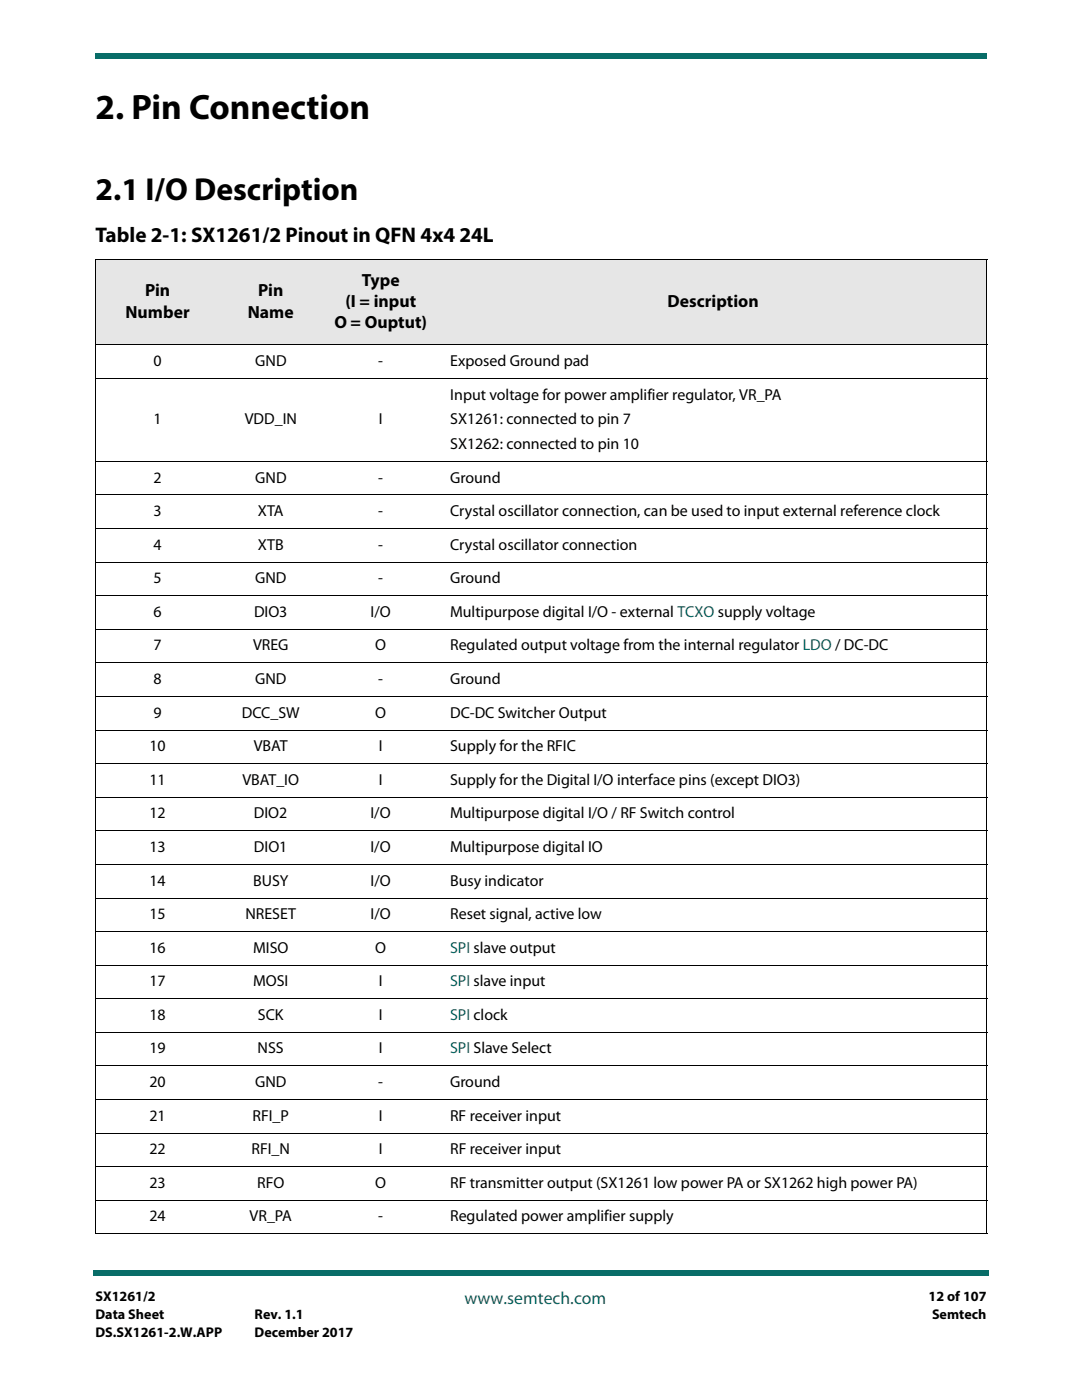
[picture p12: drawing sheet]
<svg xmlns="http://www.w3.org/2000/svg" width="216mm" height="279mm" viewBox="0 0 216 279" stroke-linecap="round" stroke-linejoin="round" font-family="sans-serif">
<defs><g id="words">
<text font-size="7" x="19" y="23.7">2. Pin Connection</text>
<text font-size="6.3" x="19" y="39.9">2.1 I/O Description</text>
<text font-size="4.2" x="19" y="48.3">Table 2-1: SX1261/2 Pinout in QFN 4x4 24L</text>
<g font-size="3.5">
<text x="28.9" y="59.1">Pin</text>
<text x="51.5" y="59.1">Pin</text>
<text x="72.2" y="57">Type</text>
<text x="25" y="63.4">Number</text>
<text x="49.4" y="63.4">Name</text>
<text x="66.7" y="65.5">O = Ouptut)</text>
<text x="68.9" y="61.3">(I = input</text>
<text x="133.2" y="61.3">Description</text>
</g>
<text font-size="3.5" fill="#086d68" x="92.7" y="260.2">www.semtech.com</text>
<g font-size="3.2">
<text x="30.6" y="73">0</text>
<text x="50.9" y="73">GND</text>
<text x="75.5" y="73">-</text>
<text x="89.8" y="73">Exposed Ground pad</text>
<text x="89.8" y="79.7">Input voltage for power amplifier regulator, VR_PA</text>
<text x="30.6" y="84.7">1</text>
<text x="48.8" y="84.7">VDD_IN</text>
<text x="75.6" y="84.7">I</text>
<text x="89.8" y="84.7">SX1261: connected to pin 7</text>
<text x="89.8" y="89.6">SX1262: connected to pin 10</text>
<text x="30.6" y="96.3">2</text>
<text x="50.9" y="96.3">GND</text>
<text x="75.5" y="96.3">-</text>
<text x="89.8" y="96.3">Ground</text>
<text x="30.6" y="103">3</text>
<text x="51.5" y="103">XTA</text>
<text x="75.5" y="103">-</text>
<text x="89.8" y="103">Crystal oscillator connection, can be used to input external reference clock</text>
<text x="30.6" y="109.7">4</text>
<text x="51.5" y="109.7">XTB</text>
<text x="75.5" y="109.7">-</text>
<text x="89.8" y="109.7">Crystal oscillator connection</text>
<text x="30.6" y="116.4">5</text>
<text x="50.9" y="116.4">GND</text>
<text x="75.5" y="116.4">-</text>
<text x="89.8" y="116.4">Ground</text>
<text x="30.6" y="123.1">6</text>
<text x="50.7" y="123.1">DIO3</text>
<text x="73.9" y="123.1">I/O</text>
<text x="89.8" y="123.1">Multipurpose digital I/O - external TCXO supply voltage</text>
<text x="30.6" y="129.8">7</text>
<text x="50.5" y="129.8">VREG</text>
<text x="74.9" y="129.8">O</text>
<text x="89.8" y="129.8">Regulated output voltage from the internal regulator LDO / DC-DC</text>
<text x="30.6" y="136.5">8</text>
<text x="50.9" y="136.5">GND</text>
<text x="75.5" y="136.5">-</text>
<text x="89.8" y="136.5">Ground</text>
<text x="30.6" y="143.2">9</text>
<text x="48.2" y="143.2">DCC_SW</text>
<text x="74.9" y="143.2">O</text>
<text x="89.8" y="143.2">DC-DC Switcher Output</text>
<text x="29.8" y="149.9">10</text>
<text x="50.6" y="149.9">VBAT</text>
<text x="75.6" y="149.9">I</text>
<text x="89.8" y="149.9">Supply for the RFIC</text>
<text x="29.8" y="156.6">11</text>
<text x="48.4" y="156.6">VBAT_IO</text>
<text x="75.6" y="156.6">I</text>
<text x="89.8" y="156.6">Supply for the Digital I/O interface pins (except DIO3)</text>
<text x="29.8" y="163.3">12</text>
<text x="50.7" y="163.3">DIO2</text>
<text x="73.9" y="163.3">I/O</text>
<text x="89.8" y="163.3">Multipurpose digital I/O / RF Switch control</text>
<text x="29.8" y="170">13</text>
<text x="50.7" y="170">DIO1</text>
<text x="73.9" y="170">I/O</text>
<text x="89.8" y="170">Multipurpose digital IO</text>
<text x="29.8" y="176.7">14</text>
<text x="50.5" y="176.7">BUSY</text>
<text x="73.9" y="176.7">I/O</text>
<text x="89.8" y="176.7">Busy indicator</text>
<text x="29.8" y="183.4">15</text>
<text x="49" y="183.4">NRESET</text>
<text x="73.9" y="183.4">I/O</text>
<text x="89.8" y="183.4">Reset signal, active low</text>
<text x="29.8" y="190.1">16</text>
<text x="50.5" y="190.1">MISO</text>
<text x="74.9" y="190.1">O</text>
<text x="29.8" y="196.8">17</text>
<text x="50.5" y="196.8">MOSI</text>
<text x="75.6" y="196.8">I</text>
<text x="29.8" y="203.6">18</text>
<text x="51.5" y="203.6">SCK</text>
<text x="75.6" y="203.6">I</text>
<text x="29.8" y="210.2">19</text>
<text x="51.4" y="210.2">NSS</text>
<text x="75.6" y="210.2">I</text>
<text x="29.8" y="217">20</text>
<text x="50.9" y="217">GND</text>
<text x="75.5" y="217">-</text>
<text x="89.8" y="217">Ground</text>
<text x="29.8" y="223.7">21</text>
<text x="50.4" y="223.7">RFI_P</text>
<text x="75.6" y="223.7">I</text>
<text x="89.8" y="223.7">RF receiver input</text>
<text x="29.8" y="230.4">22</text>
<text x="50.2" y="230.4">RFI_N</text>
<text x="75.6" y="230.4">I</text>
<text x="89.8" y="230.4">RF receiver input</text>
<text x="29.8" y="237.1">23</text>
<text x="51.3" y="237.1">RFO</text>
<text x="74.9" y="237.1">O</text>
<text x="89.8" y="237.1">RF transmitter output (SX1261 low power PA or SX1262 high power PA)</text>
<text x="29.8" y="243.8">24</text>
<text x="49.8" y="243.8">VR_PA</text>
<text x="75.5" y="243.8">-</text>
<text x="89.8" y="243.8">Regulated power amplifier supply</text>
</g>
<g font-size="3.2" fill="#086d68">
<text x="89.8" y="190.1">SPI slave output</text>
<text x="89.8" y="196.8">SPI slave input</text>
<text x="89.8" y="203.6">SPI clock</text>
<text x="89.8" y="210.2">SPI Slave Select</text>
</g>
<g font-size="2.8">
<text x="19" y="259.7">SX1261/2</text>
<text x="19" y="263.2">Data Sheet</text>
<text x="50.8" y="263.2">Rev. 1.1</text>
<text x="185.3" y="259.7">12 of 107</text>
<text x="186" y="263.2">Semtech</text>
<text x="19" y="266.7">DS.SX1261-2.W.APP</text>
<text x="50.8" y="266.7">December 2017</text>
</g>
</g></defs>
<g fill="#086d68">
<path d="M18.5 253.5h.5v1h-.5z"/>
<path d="M19 253.5h178.4v1h-178.4z"/>
</g>
<path d="M19 6.4h177.8v9.5h-177.8z" fill="#fff"/>
<g fill="#086d68">
<path d="M19 10.6v1z"/>
<path d="M19 10.6h177.8v1h-177.8z"/>
</g>
<g fill="#e6e6e6">
<path d="M19 51.9h24.9v16.9h-24.9z"/>
<path d="M43.9 51.9h20.3v16.9h-20.3z"/>
<path d="M64.2 51.9h23.5v16.9h-23.5z"/>
<path d="M87.7 51.9h109.2v16.9h-109.2z"/>
</g>
<g fill="none" stroke="#000" stroke-width=".2">
<path d="M19 51.9h178M19 51.9v194.2M196.9 51.9v194.2M19 68.8h178M19 75.5h178M19 92.1h178M19 98.8h178M19 105.5h178M19 112.2h178M19 118.9h178M19 125.6h178M19 132.3h178"/>
<path d="M19 139h178M19 145.7h178M19 152.4h178M19 159.1h178M19 165.8h178M19 172.5h178M19 179.2h178M19 185.9h178M19 192.6h178M19 199.3h178M19 206h178M19 212.7h178"/>
<path d="M19 219.4h178M19 226.1h178M19 232.8h178M19 239.5h178M19 246.3h178"/>
</g>
<use href="#words"/>
</svg>
